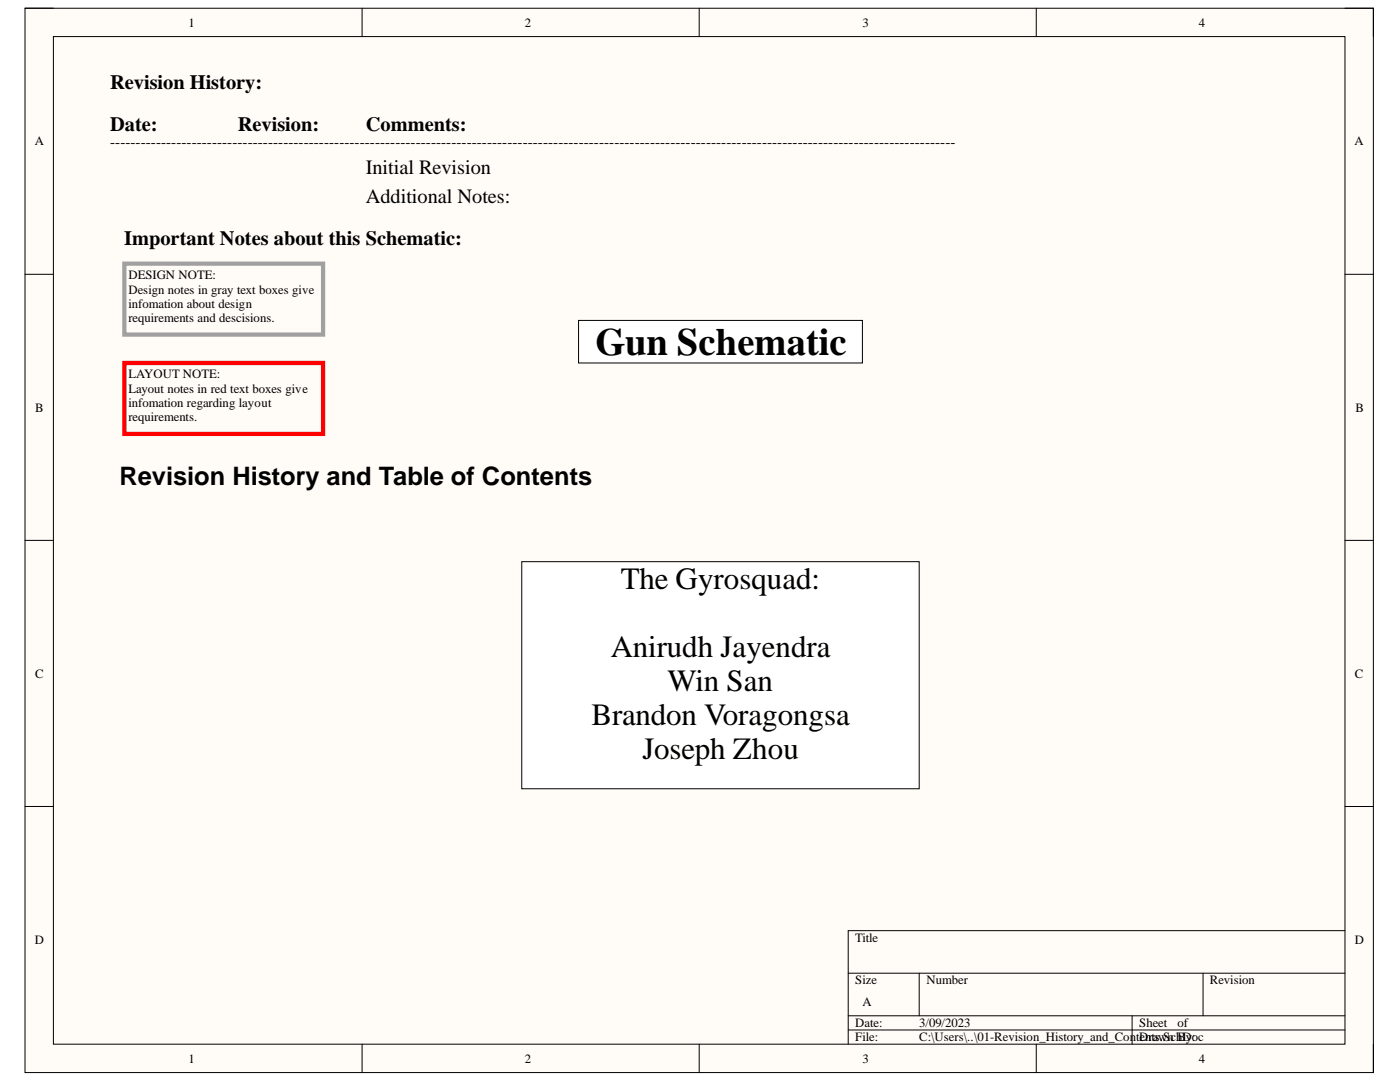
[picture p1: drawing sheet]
<svg xmlns="http://www.w3.org/2000/svg" width="279mm" height="216mm" viewBox="0 0 279 216" stroke-linecap="round" stroke-linejoin="round" font-family="sans-serif">
<defs><g id="words">
<text font-size="7.7" x="118.8" y="70.8">Gun Schematic</text>
<g font-size="6.2">
<text x="123.9" y="117.5">The Gyrosquad:</text>
<text x="121.9" y="131.2">Anirudh Jayendra</text>
<text x="133.2" y="137.9">Win San</text>
<text x="118.1" y="144.7">Brandon Voragongsa</text>
<text x="128.2" y="151.5">Joseph Zhou</text>
</g>
<text font-size="5.1" x="23.9" y="96.8">Revision History and Table of Contents</text>
<g font-size="4.1">
<text x="22" y="17.8">Revision History:</text>
<text x="22" y="26.2">Date:</text>
<text x="47.5" y="26.2">Revision:</text>
<text x="73" y="26.2">Comments:</text>
<text x="73" y="34.8">Initial Revision</text>
<text x="73" y="40.4">Additional Notes:</text>
<text x="24.8" y="48.9">Important Notes about this Schematic:</text>
</g>
<text font-size="3" x="22" y="29.3">----------------------------------------------------------------------------------------------------------------------------------------------------------------------</text>
<g font-size="2.5">
<text x="37.6" y="5.3">1</text>
<text x="104.7" y="5.3">2</text>
<text x="172.1" y="5.3">3</text>
<text x="239.3" y="5.3">4</text>
<text x="6.9" y="29">A</text>
<text x="270.3" y="29">A</text>
<text x="25.6" y="55.7">DESIGN NOTE:</text>
<text x="25.6" y="58.6">Design notes in gray text boxes give</text>
<text x="25.6" y="61.4">infomation about design</text>
<text x="25.6" y="64.2">requirements and descisions.</text>
<text x="25.6" y="75.5">LAYOUT NOTE:</text>
<text x="7" y="82.1">B</text>
<text x="25.6" y="78.4">Layout notes in red text boxes give</text>
<text x="25.6" y="81.2">infomation regarding layout</text>
<text x="270.5" y="82.1">B</text>
<text x="25.6" y="84.1">requirements.</text>
<text x="7" y="135.2">C</text>
<text x="270.4" y="135.2">C</text>
<text x="6.9" y="188.3">D</text>
<text x="170.7" y="188">Title</text>
<text x="270.4" y="188.3">D</text>
<text x="170.7" y="196.4">Size</text>
<text x="184.9" y="196.4">Number</text>
<text x="241.5" y="196.4">Revision</text>
<text x="172.1" y="200.7">A</text>
<text x="170.7" y="205">Date:</text>
<text x="170.7" y="207.8">File:</text>
<text x="183.5" y="205">3/09/2023</text>
<text x="183.5" y="207.8">C:\Users\..\01-Revision_History_and_ContDrawn By:</text>
<text x="227.4" y="205">Sheet</text>
<text x="227.4" y="207.8">ents.SchDoc</text>
<text x="235" y="205">of</text>
<text x="37.6" y="212.1">1</text>
<text x="104.7" y="212.1">2</text>
<text x="172.1" y="212.1">3</text>
<text x="239.3" y="212.1">4</text>
</g>
</g></defs>
<path d="M5 1.6h269.1v212.4h-269.1z" fill-rule="evenodd" fill="#fffcf8"/>
<path d="M5 1.6h269.1v212.4h-269.1z" fill="none" stroke="#000" stroke-width=".2"/>
<path d="M10.7 7.3h257.7v201.1h-257.7z" fill-rule="evenodd" fill="#fffcf8"/>
<g fill="none" stroke="#000" stroke-width=".2">
<path d="M5 1.6h5.7M10.7 7.3h257.7v201.1h-257.7zM72.3 1.6v5.7M139.5 1.6v5.7M206.8 1.6v5.7M268.4 1.6h5.7v5.7M5 54.7h5.7M268.4 54.7h5.7M5 107.8h5.7M268.4 107.8h5.7M5 160.9h5.7M268.4 160.9h5.7"/>
<path d="M169.3 194.2h99.1M183.4 194.2v8.5M240.1 194.2v8.5M268.4 185.7h-99.1v22.7M72.3 208.4v5.6M139.5 208.4v5.6M169.3 202.7h99.1M169.3 205.5h99.1M206.8 208.4v5.6M225.9 202.7v5.7M274.1 208.4v5.6"/>
</g>
<path d="M24.8 52.6h39.7v14.2h-39.7z" fill="none" stroke="#a0a0a0" stroke-width=".85"/>
<path d="M24.8 72.4h39.7v14.2h-39.7z" fill="none" stroke="#f00" stroke-width=".85"/>
<path d="M104.1 112.1h79.3v45.3h-79.3z" fill-rule="evenodd" fill="#fff"/>
<path d="M104.1 112.1h79.3v45.3h-79.3z" fill="none" stroke="#000" stroke-width=".2"/>
<path d="M115.5 63.9h56.6v8.5h-56.6z" fill-rule="evenodd" fill="#fff"/>
<path d="M115.5 63.9h56.6v8.5h-56.6z" fill="none" stroke="#000" stroke-width=".2"/>
<use href="#words"/>
</svg>
